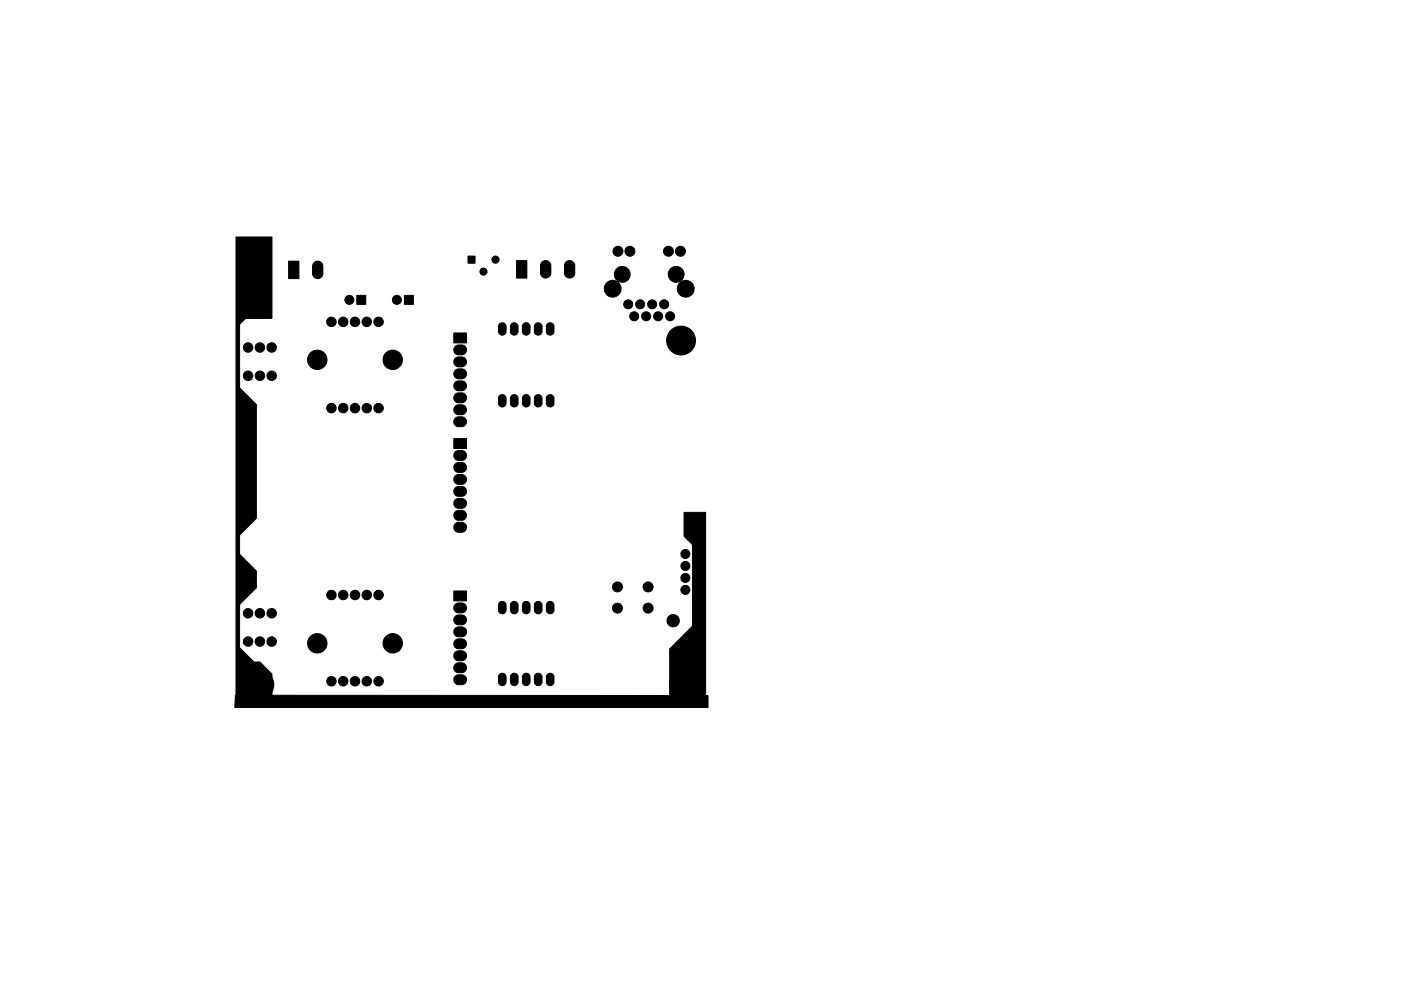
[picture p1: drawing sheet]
<svg xmlns="http://www.w3.org/2000/svg" width="297mm" height="210mm" viewBox="0 0 297 210" stroke-linecap="round" stroke-linejoin="round" font-family="sans-serif">
<g fill="#000" stroke="#000" stroke-width=".21">
<path d="M50 50.3h7.7v17.3h-5.6l-1.3 1.2v13.5l3.6 3.5v24.2l-3.6 3.5v4.1l3.6 3.6v3.5l-3.6 3.6v9.1l3 3.1h1.3l2.6 2.5v6.6h-7.7zM61.2 55.4h2.2v3.7h-2.2zM66.6 55.7a1.09 1.09 0 0 1 1.2-.2 1.09 1.09 0 0 1 .7 .9v1.7a1.09 1.09 0 0 1-1.1 1 1.09 1.09 0 0 1-1.1-1v-1.8zM99.2 54.3h1.5v1.5h-1.5zM109.5 55.3h2.2v3.7h-2.2zM114.9 55.6a1.09 1.09 0 0 1 1.2-.2 1.09 1.09 0 0 1 .7 .9v1.7a1.09 1.09 0 0 1-1.1 1 1.09 1.09 0 0 1-1.1-1v-1.8zM120 55.6a1.09 1.09 0 0 1 1.2-.2 1.09 1.09 0 0 1 .7 .9v1.7a1.09 1.09 0 0 1-1.1 1 1.09 1.09 0 0 1-1.1-1v-1.8zM75.7 62.7h1.9v1.9h-1.9zM85.7 62.7h1.9v1.9h-1.9zM96.5 78.6l.6-.3h.8a1.05 1.05 0 0 1 1 1 1.05 1.05 0 0 1-1 1.1h-.7a1.06 1.06 0 0 1-.9-.7 1.06 1.06 0 0 1 .2-1.1zM96.5 76l.6-.3h.8a1.05 1.05 0 0 1 1 1.1 1.05 1.05 0 0 1-1 1h-.7a1.05 1.05 0 0 1-.9-.6 1.05 1.05 0 0 1 .2-1.2zM96.5 73.5l.6-.3h.8a1.05 1.05 0 0 1 1 1 1.05 1.05 0 0 1-1 1.1h-.7a1.05 1.05 0 0 1-.9-.7 1.05 1.05 0 0 1 .2-1.1z"/>
<path d="M96.2 70.6h2.7v2.1h-2.7zM105.9 68.7l.1-.1a.81 .81 0 0 1 1.3 .7v1a.81 .81 0 0 1-.8 .8 .81 .81 0 0 1-.8-.8v-1.2zM108.5 68.7l.1-.1a.81 .81 0 0 1 1.2 .7v1a.81 .81 0 0 1-.8 .8 .81 .81 0 0 1-.8-.8v-1.2zM111 68.7l.1-.1a.81 .81 0 0 1 1.3 .7v1a.81 .81 0 0 1-.8 .8 .81 .81 0 0 1-.8-.8v-1.2zM113.5 68.7l.2-.1a.81 .81 0 0 1 1.2 .7v1a.81 .81 0 0 1-.8 .8 .81 .81 0 0 1-.8-.8v-1.2zM116.1 68.7l.1-.1a.81 .81 0 0 1 1.3 .7v1a.81 .81 0 0 1-.9 .8 .81 .81 0 0 1-.8-.8v-1.2zM96.5 98.4l.6-.3h.8a1.05 1.05 0 0 1 1 1.1 1.05 1.05 0 0 1-1 1h-.7a1.05 1.05 0 0 1-.9-.6 1.05 1.05 0 0 1 .2-1.2zM96.5 95.9l.6-.3h.8a1.05 1.05 0 0 1 1 1 1.05 1.05 0 0 1-1 1.1h-.7a1.05 1.05 0 0 1-.9-.7 1.05 1.05 0 0 1 .2-1.1zM96.5 88.7l.6-.3h.8a1.05 1.05 0 0 1 1 1.1 1.05 1.05 0 0 1-1 1h-.7a1.05 1.05 0 0 1-.9-.6 1.05 1.05 0 0 1 .2-1.2zM96.5 86.2l.6-.3h.8a1.05 1.05 0 0 1 1 1 1.05 1.05 0 0 1-1 1.1h-.7a1.06 1.06 0 0 1-.9-.7 1.06 1.06 0 0 1 .2-1.1zM96.5 83.7l.6-.3 .8-.1a1.05 1.05 0 0 1 1 1.1 1.05 1.05 0 0 1-1 1h-.7a1.05 1.05 0 0 1-.9-.6 1.05 1.05 0 0 1 .2-1.1zM96.5 81.1l.6-.3h.8a1.05 1.05 0 0 1 1 1.1 1.05 1.05 0 0 1-1 1h-.7a1.05 1.05 0 0 1-.9-.7 1.05 1.05 0 0 1 .2-1.1z"/>
<path d="M96.2 93.1h2.7v2.1h-2.7zM105.9 84a.81 .81 0 0 1 .9-.2 .81 .81 0 0 1 .5 .7v1.1a.81 .81 0 0 1-.8 .7 .81 .81 0 0 1-.8-.7v-1.2zM108.5 84a.81 .81 0 0 1 .8-.2 .81 .81 0 0 1 .5 .7v1.1a.81 .81 0 0 1-.8 .7 .81 .81 0 0 1-.8-.7v-1.2zM111 84a.81 .81 0 0 1 .9-.2 .81 .81 0 0 1 .5 .7v1.1a.81 .81 0 0 1-.8 .7 .81 .81 0 0 1-.8-.7v-1.2zM113.5 84a.81 .81 0 0 1 .9-.2 .81 .81 0 0 1 .5 .7v1.1a.81 .81 0 0 1-.8 .7 .81 .81 0 0 1-.8-.7v-1.2zM116.1 84a.81 .81 0 0 1 .8-.2 .81 .81 0 0 1 .6 .7v1.1a.81 .81 0 0 1-.9 .7 .81 .81 0 0 1-.8-.7v-1.2zM96.5 111.1l.6-.3h.8a1.05 1.05 0 0 1 1 1.1 1.05 1.05 0 0 1-1 1h-.7a1.05 1.05 0 0 1-.9-.6 1.05 1.05 0 0 1 .2-1.2zM96.5 108.6l.6-.3h.8a1.05 1.05 0 0 1 1 1 1.05 1.05 0 0 1-1 1.1h-.7a1.05 1.05 0 0 1-.9-.7 1.05 1.05 0 0 1 .2-1.1zM96.5 106.1l.6-.3h.8a1.05 1.05 0 0 1 1 1 1.05 1.05 0 0 1-1 1.1h-.7a1.05 1.05 0 0 1-.9-.7 1.05 1.05 0 0 1 .2-1.1zM96.5 103.5l.6-.3h.8a1.05 1.05 0 0 1 1 1.1 1.05 1.05 0 0 1-1 1h-.7a1.05 1.05 0 0 1-.9-.7 1.05 1.05 0 0 1 .2-1.1zM96.5 101l.6-.3h.8a1.05 1.05 0 0 1 1 1 1.05 1.05 0 0 1-1 1.1h-.7a1.05 1.05 0 0 1-.9-.7 1.05 1.05 0 0 1 .2-1.1zM96.5 138.4l.6-.3h.8a1.05 1.05 0 0 1 1 1 1.05 1.05 0 0 1-1 1.1h-.7a1.05 1.05 0 0 1-.9-.7 1.05 1.05 0 0 1 .2-1.1z"/>
<path d="M96.5 135.8l.6-.2 .8-.1a1.05 1.05 0 0 1 1 1.1 1.05 1.05 0 0 1-1 1h-.7a1.05 1.05 0 0 1-.9-.6 1.05 1.05 0 0 1 .2-1.2zM96.5 133.3l.6-.3h.8a1.05 1.05 0 0 1 1 1.1 1.05 1.05 0 0 1-1 1h-.7a1.05 1.05 0 0 1-.9-.7 1.05 1.05 0 0 1 .2-1.1zM96.5 130.8l.6-.3h.8a1.05 1.05 0 0 1 1 1 1.05 1.05 0 0 1-1 1.1h-.7a1.05 1.05 0 0 1-.9-.7 1.05 1.05 0 0 1 .2-1.1zM96.5 128.2l.6-.3h.8a1.05 1.05 0 0 1 1 1.1 1.05 1.05 0 0 1-1 1h-.7a1.06 1.06 0 0 1-.9-.6 1.06 1.06 0 0 1 .2-1.2zM96.2 125.4h2.7v2.1h-2.7zM105.9 127.8a.81 .81 0 0 1 .9-.2 .81 .81 0 0 1 .5 .8v1.1a.81 .81 0 0 1-.8 .7 .81 .81 0 0 1-.8-.7v-1.2zM108.5 127.8a.81 .81 0 0 1 .8-.2 .81 .81 0 0 1 .5 .8v1.1a.81 .81 0 0 1-.8 .7 .81 .81 0 0 1-.8-.7v-1.2zM111 127.8a.81 .81 0 0 1 .9-.2 .81 .81 0 0 1 .5 .8v1.1a.81 .81 0 0 1-.8 .7 .81 .81 0 0 1-.8-.7v-1.2zM113.5 127.8a.81 .81 0 0 1 .9-.2 .81 .81 0 0 1 .5 .8v1.1a.81 .81 0 0 1-.8 .7 .81 .81 0 0 1-.8-.7v-1.2zM116.1 127.8a.81 .81 0 0 1 .8-.2 .81 .81 0 0 1 .6 .8v1.1a.81 .81 0 0 1-.9 .7 .81 .81 0 0 1-.8-.7v-1.2zM49.9 147.5l100.2 .1v2.5h-100.3zM96.5 143.5l.6-.3h.8a1.05 1.05 0 0 1 1 1 1.05 1.05 0 0 1-1 1.1h-.7a1.05 1.05 0 0 1-.9-.7 1.05 1.05 0 0 1 .2-1.1z"/>
<path d="M96.5 140.9l.6-.3h.8a1.05 1.05 0 0 1 1 1.1 1.05 1.05 0 0 1-1 1h-.7a1.05 1.05 0 0 1-.9-.6 1.05 1.05 0 0 1 .2-1.2zM105.9 143.1a.81 .81 0 0 1 .9-.2 .81 .81 0 0 1 .5 .7v1.1a.81 .81 0 0 1-.8 .8 .81 .81 0 0 1-.8-.8v-1.2zM108.5 143.1a.81 .81 0 0 1 .8-.2 .81 .81 0 0 1 .5 .7v1.1a.81 .81 0 0 1-.8 .8 .81 .81 0 0 1-.8-.8v-1.2zM111 143.1a.81 .81 0 0 1 .9-.2 .81 .81 0 0 1 .5 .7v1.1a.81 .81 0 0 1-.8 .8 .81 .81 0 0 1-.8-.8v-1.2zM113.5 143.1a.81 .81 0 0 1 .9-.2 .81 .81 0 0 1 .5 .7v1.1a.81 .81 0 0 1-.8 .8 .81 .81 0 0 1-.8-.8v-1.2zM116.1 143.1a.81 .81 0 0 1 .8-.2 .81 .81 0 0 1 .6 .7v1.1a.81 .81 0 0 1-.9 .8 .81 .81 0 0 1-.8-.8v-1.2zM145 108.7h4.6v40.9h-7.6v-11.9l4.8-4.9v-17.2l-1.8-1.8z"/>
<circle cx="54" cy="54.2" r="3.1"/>
<circle cx="102.5" cy="57.6" r=".75"/>
<circle cx="105.1" cy="55.1" r=".75"/>
<circle cx="131" cy="53.3" r="1.06"/>
<circle cx="131.9" cy="58.2" r="1.68"/>
<circle cx="133.6" cy="53.3" r="1.06"/>
<circle cx="141.7" cy="53.3" r="1.06"/>
<circle cx="143.4" cy="58.2" r="1.68"/>
<circle cx="144.3" cy="53.3" r="1.06"/>
<circle cx="52.6" cy="73.7" r="1"/>
<circle cx="52.6" cy="79.7" r="1.01"/>
<circle cx="55.1" cy="73.7" r="1"/>
<circle cx="55.1" cy="79.7" r="1.01"/>
<circle cx="57.6" cy="73.7" r="1"/>
<circle cx="57.6" cy="79.7" r="1.01"/>
<circle cx="67.3" cy="76.3" r="2.06"/>
<circle cx="70.3" cy="68.3" r="1.01"/>
<circle cx="72.8" cy="68.3" r="1.01"/>
<circle cx="74.1" cy="63.6" r=".96"/>
<circle cx="75.3" cy="68.3" r="1.01"/>
<circle cx="77.8" cy="68.3" r="1.01"/>
<circle cx="80.3" cy="68.3" r="1.01"/>
<circle cx="83.3" cy="76.3" r="2.06"/>
<circle cx="84.1" cy="63.6" r=".96"/>
<circle cx="129.9" cy="61.3" r="1.78"/>
<circle cx="133.2" cy="64.6" r=".96"/>
<circle cx="134.5" cy="67.1" r=".96"/>
<circle cx="135.7" cy="64.6" r=".96"/>
<circle cx="137" cy="67.1" r=".96"/>
<circle cx="138.3" cy="64.6" r=".96"/>
<circle cx="139.5" cy="67.1" r=".96"/>
<circle cx="140.8" cy="64.6" r=".96"/>
<circle cx="142.1" cy="67.1" r=".96"/>
<circle cx="144.4" cy="72.3" r="3.1"/>
<circle cx="145.4" cy="61.3" r="1.78"/>
<circle cx="70.3" cy="86.6" r="1.01"/>
<circle cx="72.8" cy="86.6" r="1.01"/>
<circle cx="75.3" cy="86.6" r="1.01"/>
<circle cx="77.8" cy="86.6" r="1.01"/>
<circle cx="80.3" cy="86.6" r="1.01"/>
<circle cx="145.3" cy="117.5" r=".96"/>
<circle cx="52.6" cy="136.1" r="1.01"/>
<circle cx="52.6" cy="130.1" r="1.01"/>
<circle cx="55.1" cy="136.1" r="1.01"/>
<circle cx="55.1" cy="130.1" r="1.01"/>
<circle cx="57.6" cy="136.1" r="1.01"/>
<circle cx="57.6" cy="130.1" r="1.01"/>
<circle cx="67.3" cy="136.5" r="2.06"/>
<circle cx="70.3" cy="126.2" r="1.01"/>
<circle cx="72.8" cy="126.2" r="1.01"/>
<circle cx="75.3" cy="126.2" r="1.01"/>
<circle cx="77.8" cy="126.2" r="1.01"/>
<circle cx="80.3" cy="126.2" r="1.01"/>
<circle cx="83.3" cy="136.5" r="2.06"/>
<circle cx="130.9" cy="124.5" r="1.06"/>
<circle cx="130.9" cy="129" r="1.06"/>
<circle cx="137.4" cy="124.5" r="1.06"/>
<circle cx="137.4" cy="129" r="1.06"/>
<circle cx="142.7" cy="131.7" r="1.31"/>
<circle cx="145.3" cy="122.6" r=".96"/>
<circle cx="145.3" cy="125.2" r=".96"/>
<circle cx="145.3" cy="120.1" r=".96"/>
<circle cx="55" cy="145.2" r="3.1"/>
<circle cx="70.3" cy="144.5" r="1.01"/>
<circle cx="72.8" cy="144.5" r="1.01"/>
<circle cx="75.3" cy="144.5" r="1.01"/>
<circle cx="77.8" cy="144.5" r="1.01"/>
<circle cx="80.3" cy="144.5" r="1.01"/>
<circle cx="145" cy="145.2" r="3.1"/>
</g>
</svg>
